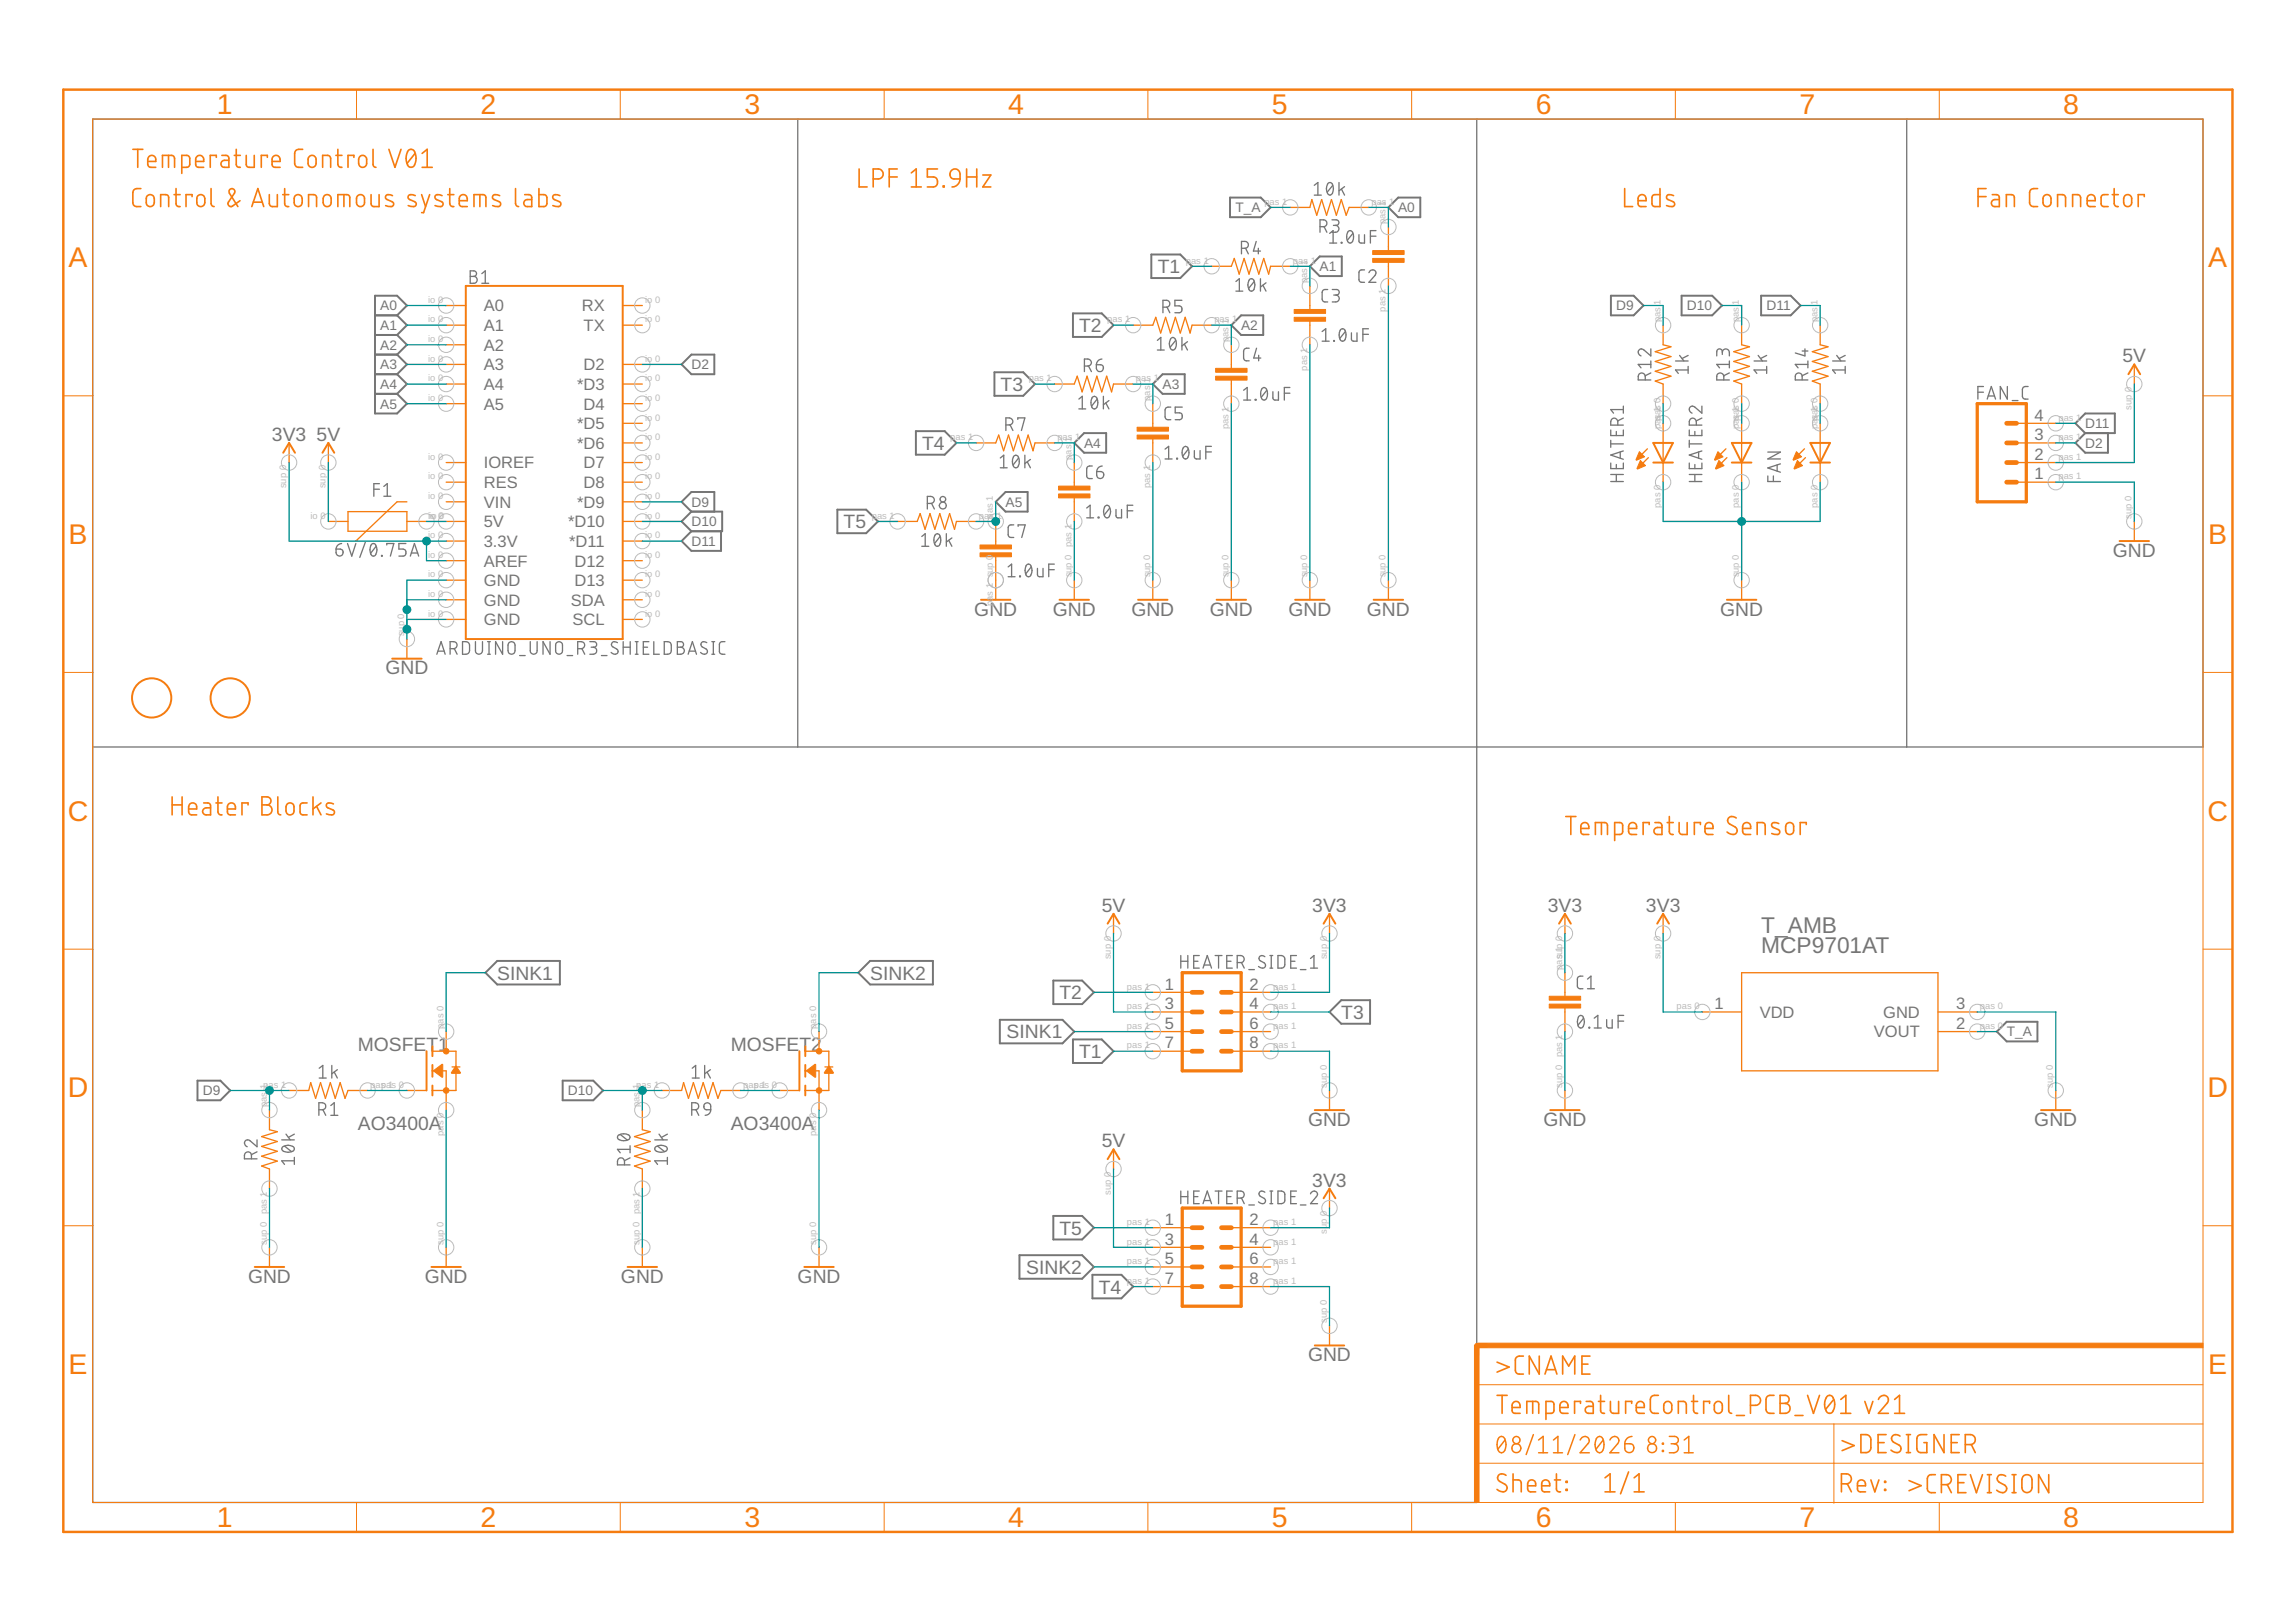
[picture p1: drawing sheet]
<svg xmlns="http://www.w3.org/2000/svg" width="297mm" height="210mm" viewBox="0 0 297 210" stroke-linecap="round" stroke-linejoin="round" font-family="sans-serif">
<defs><g id="words">
<g font-size="3.7" fill="#f57c10">
<text x="28" y="14.8">1</text>
<text x="62.2" y="14.8">2</text>
<text x="96.3" y="14.8">3</text>
<text x="130.4" y="14.8">4</text>
<text x="164.5" y="14.8">5</text>
<text x="198.7" y="14.8">6</text>
<text x="232.8" y="14.8">7</text>
<text x="266.9" y="14.8">8</text>
<text x="8.9" y="34.6">A</text>
<text x="285.7" y="34.6">A</text>
<text x="8.9" y="70.4">B</text>
<text x="285.7" y="70.4">B</text>
<text x="8.8" y="106.2">C</text>
<text x="285.6" y="106.2">C</text>
<text x="8.8" y="142">D</text>
<text x="285.6" y="142">D</text>
<text x="8.9" y="177.8">E</text>
<text x="285.7" y="177.8">E</text>
<text x="28" y="197.6">1</text>
<text x="62.2" y="197.6">2</text>
<text x="96.3" y="197.6">3</text>
<text x="130.4" y="197.6">4</text>
<text x="164.5" y="197.6">5</text>
<text x="198.7" y="197.6">6</text>
<text x="232.8" y="197.6">7</text>
<text x="266.9" y="197.6">8</text>
</g>
<g font-size="2.9" fill="#757575">
<text x="227.9" y="123.3">MCP9701AT</text>
<text x="227.9" y="120.8">T_AMB</text>
</g>
<g font-size="2.5" fill="#757575">
<text x="149.8" y="35.3">T1</text>
<text x="139.6" y="43">T2</text>
<text x="274.6" y="46.9">5V</text>
<text x="129.5" y="50.6">T3</text>
<text x="35.2" y="57.1">3V3</text>
<text x="41" y="57.1">5V</text>
<text x="119.3" y="58.2">T4</text>
<text x="109.1" y="68.4">T5</text>
<text x="273.3" y="72">GND</text>
<text x="126" y="79.7">GND</text>
<text x="136.2" y="79.7">GND</text>
<text x="146.4" y="79.7">GND</text>
<text x="156.5" y="79.7">GND</text>
<text x="166.7" y="79.7">GND</text>
<text x="176.8" y="79.7">GND</text>
<text x="222.6" y="79.7">GND</text>
<text x="49.9" y="87.3">GND</text>
<text x="142.5" y="118">5V</text>
<text x="169.8" y="118">3V3</text>
<text x="200.2" y="118">3V3</text>
<text x="212.9" y="118">3V3</text>
<text x="64.3" y="126.8">SINK1</text>
<text x="112.6" y="126.8">SINK2</text>
<text x="137.1" y="129.3">T2</text>
<text x="173.5" y="131.8">T3</text>
<text x="46.3" y="136">MOSFET1</text>
<text x="94.5" y="136">MOSFET2</text>
<text x="130.2" y="134.4">SINK1</text>
<text x="139.6" y="136.9">T1</text>
<text x="46.3" y="146.2">AO3400A</text>
<text x="94.5" y="146.2">AO3400A</text>
<text x="142.5" y="148.5">5V</text>
<text x="169.2" y="145.7">GND</text>
<text x="199.7" y="145.7">GND</text>
<text x="263.2" y="145.7">GND</text>
<text x="169.8" y="153.6">3V3</text>
<text x="137.1" y="159.8">T5</text>
<text x="32.1" y="166">GND</text>
<text x="54.9" y="166">GND</text>
<text x="80.3" y="166">GND</text>
<text x="103.2" y="166">GND</text>
<text x="132.8" y="164.9">SINK2</text>
<text x="142.2" y="167.4">T4</text>
<text x="169.2" y="176.2">GND</text>
</g>
<g font-size="2.1" fill="#757575">
<text x="62.6" y="40.3">A0</text>
<text x="75.3" y="40.3">RX</text>
<text x="62.6" y="42.8">A1</text>
<text x="62.6" y="45.4">A2</text>
<text x="62.6" y="47.9">A3</text>
<text x="75.5" y="42.8">TX</text>
<text x="75.5" y="47.9">D2</text>
<text x="62.6" y="50.5">A4</text>
<text x="62.6" y="53">A5</text>
<text x="74.7" y="50.5">*D3</text>
<text x="75.5" y="53">D4</text>
<text x="74.7" y="55.5">*D5</text>
<text x="74.7" y="58.1">*D6</text>
<text x="263.2" y="59.5">2</text>
<text x="263.2" y="57">3</text>
<text x="263.2" y="54.4">4</text>
<text x="62.6" y="65.7">VIN</text>
<text x="62.6" y="63.2">RES</text>
<text x="62.6" y="60.6">IOREF</text>
<text x="74.7" y="65.7">*D9</text>
<text x="75.5" y="60.6">D7</text>
<text x="75.5" y="63.2">D8</text>
<text x="263.2" y="62">1</text>
<text x="62.6" y="68.2">5V</text>
<text x="62.6" y="70.8">3.3V</text>
<text x="73.5" y="68.2">*D10</text>
<text x="73.6" y="70.8">*D11</text>
<text x="62.6" y="73.3">AREF</text>
<text x="62.6" y="75.9">GND</text>
<text x="74.3" y="73.3">D12</text>
<text x="74.3" y="75.9">D13</text>
<text x="62.6" y="78.4">GND</text>
<text x="62.6" y="80.9">GND</text>
<text x="73.9" y="78.4">SDA</text>
<text x="74.1" y="80.9">SCL</text>
<text x="150.7" y="128.1">1</text>
<text x="150.7" y="130.6">3</text>
<text x="161.6" y="128.1">2</text>
<text x="161.6" y="130.6">4</text>
<text x="221.8" y="130.6">1</text>
<text x="227.7" y="131.7">VDD</text>
<text x="243.6" y="131.7">GND</text>
<text x="253.1" y="130.6">3</text>
<text x="150.7" y="133.1">5</text>
<text x="150.7" y="135.7">7</text>
<text x="161.6" y="133.1">6</text>
<text x="161.6" y="135.7">8</text>
<text x="242.4" y="134.3">VOUT</text>
<text x="253.1" y="133.1">2</text>
<text x="150.7" y="158.5">1</text>
<text x="150.7" y="161.1">3</text>
<text x="161.6" y="158.5">2</text>
<text x="161.6" y="161.1">4</text>
<text x="150.7" y="163.6">5</text>
<text x="150.7" y="166.1">7</text>
<text x="161.6" y="163.6">6</text>
<text x="161.6" y="166.1">8</text>
</g>
<g font-size="1.8" fill="#757575">
<text x="159.8" y="27.5">T_A</text>
<text x="180.9" y="27.5">A0</text>
<text x="170.7" y="35.1">A1</text>
<text x="49.2" y="40.2">A0</text>
<text x="209.1" y="40.2">D9</text>
<text x="218.2" y="40.2">D10</text>
<text x="228.5" y="40.2">D11</text>
<text x="49.2" y="42.7">A1</text>
<text x="49.2" y="45.3">A2</text>
<text x="49.2" y="47.8">A3</text>
<text x="89.5" y="47.8">D2</text>
<text x="160.6" y="42.7">A2</text>
<text x="49.2" y="50.3">A4</text>
<text x="49.2" y="52.9">A5</text>
<text x="150.4" y="50.3">A3</text>
<text x="140.2" y="57.9">A4</text>
<text x="269.8" y="55.4">D11</text>
<text x="269.8" y="57.9">D2</text>
<text x="89.5" y="65.6">D9</text>
<text x="130.1" y="65.6">A5</text>
<text x="89.5" y="70.6">D11</text>
<text x="89.5" y="68.1">D10</text>
<text x="259.6" y="134.1">T_A</text>
<text x="26.2" y="141.7">D9</text>
<text x="73.5" y="141.7">D10</text>
</g>
<g font-size="1.2" fill="#bbb">
<text x="163.6" y="26.5">pas 1</text>
<text x="177.4" y="26.5">pas 1</text>
<text x="179.3" y="29" transform="rotate(-90 179.3 29)">pas</text>
<text x="179.3" y="26.7" transform="rotate(-90 179.3 26.7)">1</text>
<text x="153.4" y="34.1">pas 1</text>
<text x="167.3" y="34.1">pas 1</text>
<text x="169.1" y="34.3" transform="rotate(-90 169.1 34.3)">1</text>
<text x="55.4" y="39.2">io 0</text>
<text x="55.4" y="41.7">io 0</text>
<text x="83.5" y="39.2">io 0</text>
<text x="83.5" y="41.7">io 0</text>
<text x="143.3" y="41.7">pas 1</text>
<text x="157.1" y="41.7">pas 1</text>
<text x="158.9" y="42" transform="rotate(-90 158.9 42)">1</text>
<text x="169.1" y="36.6" transform="rotate(-90 169.1 36.6)">pas</text>
<text x="179.3" y="40.3" transform="rotate(-90 179.3 40.3)">pas 1</text>
<text x="214.8" y="41.7" transform="rotate(-90 214.8 41.7)">pas</text>
<text x="214.8" y="39.4" transform="rotate(-90 214.8 39.4)">1</text>
<text x="225" y="41.7" transform="rotate(-90 225 41.7)">pas</text>
<text x="225" y="39.4" transform="rotate(-90 225 39.4)">1</text>
<text x="235.1" y="41.7" transform="rotate(-90 235.1 41.7)">pas</text>
<text x="235.1" y="39.4" transform="rotate(-90 235.1 39.4)">1</text>
<text x="55.4" y="44.3">io 0</text>
<text x="55.4" y="46.8">io 0</text>
<text x="83.5" y="46.8">io 0</text>
<text x="158.9" y="44.3" transform="rotate(-90 158.9 44.3)">pas</text>
<text x="169.1" y="48" transform="rotate(-90 169.1 48)">pas 1</text>
<text x="55.4" y="49.3">io 0</text>
<text x="55.4" y="51.9">io 0</text>
<text x="83.5" y="49.3">io 0</text>
<text x="83.5" y="51.9">io 0</text>
<text x="133.1" y="49.3">pas 1</text>
<text x="147" y="49.3">pas 1</text>
<text x="148.8" y="51.9" transform="rotate(-90 148.8 51.9)">pas</text>
<text x="148.8" y="49.6" transform="rotate(-90 148.8 49.6)">1</text>
<text x="275.8" y="53" transform="rotate(-90 275.8 53)">sup 0</text>
<text x="55.4" y="59.5">io 0</text>
<text x="83.5" y="54.4">io 0</text>
<text x="83.5" y="57">io 0</text>
<text x="83.5" y="59.5">io 0</text>
<text x="122.9" y="57">pas 1</text>
<text x="136.8" y="57">pas 1</text>
<text x="138.6" y="59.5" transform="rotate(-90 138.6 59.5)">pas</text>
<text x="138.6" y="57.2" transform="rotate(-90 138.6 57.2)">1</text>
<text x="158.9" y="55.6" transform="rotate(-90 158.9 55.6)">pas 1</text>
<text x="214.8" y="55.6" transform="rotate(-90 214.8 55.6)">papsa1s 0</text>
<text x="225" y="55.6" transform="rotate(-90 225 55.6)">papsa1s 0</text>
<text x="235.1" y="55.6" transform="rotate(-90 235.1 55.6)">papsa1s 0</text>
<text x="266.3" y="59.5">pas 1</text>
<text x="266.3" y="57">pas 1</text>
<text x="266.3" y="54.4">pas 1</text>
<text x="37" y="63.2" transform="rotate(-90 37 63.2)">sup 0</text>
<text x="42.1" y="63.2" transform="rotate(-90 42.1 63.2)">sup 0</text>
<text x="55.4" y="64.6">io 0</text>
<text x="55.4" y="62">io 0</text>
<text x="83.5" y="62">io 0</text>
<text x="83.5" y="64.6">io 0</text>
<text x="148.8" y="63.2" transform="rotate(-90 148.8 63.2)">pas 1</text>
<text x="214.8" y="65.7" transform="rotate(-90 214.8 65.7)">pas 0</text>
<text x="225" y="65.7" transform="rotate(-90 225 65.7)">pas 0</text>
<text x="235.1" y="65.7" transform="rotate(-90 235.1 65.7)">pas 0</text>
<text x="266.3" y="62">pas 1</text>
<text x="40.2" y="67.1">io 0</text>
<text x="55.4" y="67.1">iioo 00</text>
<text x="55.4" y="69.7">io 0</text>
<text x="83.5" y="67.1">io 0</text>
<text x="83.5" y="69.7">io 0</text>
<text x="112.8" y="67.1">pas 1</text>
<text x="126.6" y="67.1">pas</text>
<text x="128.5" y="67.1" transform="rotate(-90 128.5 67.1)">pas 1</text>
<text x="128.9" y="67.1">1</text>
<text x="138.6" y="70.8" transform="rotate(-90 138.6 70.8)">pas 1</text>
<text x="275.8" y="67.1" transform="rotate(-90 275.8 67.1)">sup 0</text>
<text x="55.4" y="72.2">io 0</text>
<text x="55.4" y="74.7">io 0</text>
<text x="55.4" y="77.3">io 0</text>
<text x="83.5" y="72.2">io 0</text>
<text x="83.5" y="74.7">io 0</text>
<text x="83.5" y="77.3">io 0</text>
<text x="138.6" y="74.7" transform="rotate(-90 138.6 74.7)">sup 0</text>
<text x="148.8" y="74.7" transform="rotate(-90 148.8 74.7)">sup 0</text>
<text x="158.9" y="74.7" transform="rotate(-90 158.9 74.7)">sup 0</text>
<text x="169.1" y="74.7" transform="rotate(-90 169.1 74.7)">sup 0</text>
<text x="179.3" y="74.7" transform="rotate(-90 179.3 74.7)">sup 0</text>
<text x="225" y="74.7" transform="rotate(-90 225 74.7)">sup 0</text>
<text x="52.3" y="82.4" transform="rotate(-90 52.3 82.4)">sup 0</text>
<text x="55.4" y="79.8">io 0</text>
<text x="83.5" y="79.8">io 0</text>
<text x="128.5" y="78.4" transform="rotate(-90 128.5 78.4)">pas 1 sup 0</text>
<text x="143.7" y="124.1" transform="rotate(-90 143.7 124.1)">sup 0</text>
<text x="171.6" y="124.1" transform="rotate(-90 171.6 124.1)">sup 0</text>
<text x="202.1" y="125.5" transform="rotate(-90 202.1 125.5)">pas 1</text>
<text x="202.1" y="124.1" transform="rotate(-90 202.1 124.1)">sup 0</text>
<text x="214.8" y="124.1" transform="rotate(-90 214.8 124.1)">sup 0</text>
<text x="145.8" y="128.1">pas 1</text>
<text x="145.8" y="130.6">pas 1</text>
<text x="164.7" y="128.1">pas 1</text>
<text x="164.7" y="130.6">pas 1</text>
<text x="216.9" y="130.6">pas 0</text>
<text x="256.2" y="130.6">pas 0</text>
<text x="57.4" y="133.1" transform="rotate(-90 57.4 133.1)">pas 0</text>
<text x="105.6" y="133.1" transform="rotate(-90 105.6 133.1)">pas 0</text>
<text x="145.8" y="133.1">pas 1</text>
<text x="145.8" y="135.7">pas 1</text>
<text x="164.7" y="133.1">pas 1</text>
<text x="164.7" y="135.7">pas 1</text>
<text x="202.1" y="136.8" transform="rotate(-90 202.1 136.8)">pas 1</text>
<text x="256.2" y="133.1">pas 0</text>
<text x="34.1" y="140.8">pas 1</text>
<text x="34.5" y="143.3" transform="rotate(-90 34.5 143.3)">pas</text>
<text x="34.5" y="141" transform="rotate(-90 34.5 141)">1</text>
<text x="47.9" y="140.8">pas 1</text>
<text x="49.3" y="140.8">pas 0</text>
<text x="82.3" y="140.8">pas 1</text>
<text x="82.8" y="143.3" transform="rotate(-90 82.8 143.3)">pas</text>
<text x="82.8" y="141" transform="rotate(-90 82.8 141)">1</text>
<text x="96.2" y="140.8">pas 1</text>
<text x="97.5" y="140.8">pas 0</text>
<text x="171.6" y="140.8" transform="rotate(-90 171.6 140.8)">sup 0</text>
<text x="202.1" y="140.8" transform="rotate(-90 202.1 140.8)">sup 0</text>
<text x="265.6" y="140.8" transform="rotate(-90 265.6 140.8)">sup 0</text>
<text x="57.4" y="147" transform="rotate(-90 57.4 147)">pas 0</text>
<text x="105.6" y="147" transform="rotate(-90 105.6 147)">pas 0</text>
<text x="143.7" y="154.6" transform="rotate(-90 143.7 154.6)">sup 0</text>
<text x="34.5" y="161.1" transform="rotate(-90 34.5 161.1)">sup 0</text>
<text x="34.5" y="157.1" transform="rotate(-90 34.5 157.1)">pas 1</text>
<text x="57.4" y="161.1" transform="rotate(-90 57.4 161.1)">sup 0</text>
<text x="82.8" y="161.1" transform="rotate(-90 82.8 161.1)">sup 0</text>
<text x="82.8" y="157.1" transform="rotate(-90 82.8 157.1)">pas 1</text>
<text x="105.6" y="161.1" transform="rotate(-90 105.6 161.1)">sup 0</text>
<text x="145.8" y="158.5">pas 1</text>
<text x="145.8" y="161.1">pas 1</text>
<text x="164.7" y="158.5">pas 1</text>
<text x="164.7" y="161.1">pas 1</text>
<text x="171.6" y="159.7" transform="rotate(-90 171.6 159.7)">sup 0</text>
<text x="145.8" y="163.6">pas 1</text>
<text x="145.8" y="166.1">pas 1</text>
<text x="164.7" y="163.6">pas 1</text>
<text x="164.7" y="166.1">pas 1</text>
<text x="171.6" y="171.2" transform="rotate(-90 171.6 171.2)">sup 0</text>
</g>
</g></defs>
<g fill="none" stroke="#757575" stroke-width=".17">
<path d="M103.2 15.4v81.3M191.1 15.4v179h-179.1v-179h273v81.3h-273M246.7 15.4v81.3M60.8 35.1h.5a.36 .36 0 0 1 .4 .3 .36 .36 0 0 1-.4 .4 .44 .44 0 0 1 .4 .4 .44 .44 0 0 1-.4 .5h-.5zM60.8 35.8h.5M62.3 36.7h.9M62.3 35.4l.5-.3v1.6M150.5 39.8h.4a.44 .44 0 0 0 .4-.5 .44 .44 0 0 0-.4-.4h-.4v1.6M151 39.8l.3 .7M152.9 38.9h-.9v.7h.5a.45 .45 0 0 1 .4 .4 .45 .45 0 0 1-.4 .5h-.5M159.9 36.4l.4-.3v1.6M159.9 37.7h.9"/>
<path d="M160.6 32.1h.5a.44 .44 0 0 0 .4-.4 .44 .44 0 0 0-.4-.5h-.5v1.7M161.1 32.1l.4 .8M161.6 36.2a.35 .35 0 0 1 .6 .1 1.21 1.21 0 0 1-.2 1.4 .32 .32 0 0 1-.4-.2 1.26 1.26 0 0 1 0-1.3zM162.3 36.4l-.8 .9M162.5 31.2l-.3 1.3h.9M162.8 32.1v.8M163.1 36.1v1.6M163.4 36.9l.4 .8M163.8 36.6l-.7 .5M170 24l.5-.4v1.7M170 25.3h.9M170.8 29.3h.4a.44 .44 0 0 0 .5-.4 .44 .44 0 0 0-.5-.5h-.4v1.7"/>
<path d="M171.3 29.3l.4 .8M171.8 37.5h-.4a.36 .36 0 0 0-.4 .3v.9a.36 .36 0 0 0 .4 .4h.4M171.8 23.7a.35 .35 0 0 1 .6 .1 1.07 1.07 0 0 1-.3 1.5l-.2-.1a1.18 1.18 0 0 1-.1-1.5zM172 30.2l.5-.4v1.7M172 31.5h.9M172.3 28.4h.6a.36 .36 0 0 1 .3 .4 .36 .36 0 0 1-.3 .4h-.4M172.4 37.5h.5a.36 .36 0 0 1 .4 .3 .36 .36 0 0 1-.4 .4h-.3M172.4 24l-.7 .9M172.8 29.2a.44 .44 0 0 1 .4 .4 .44 .44 0 0 1-.4 .5h-.5M172.8 38.2a.44 .44 0 0 1 .5 .4 .44 .44 0 0 1-.5 .5h-.4M173.2 23.6v1.7M173.5 31.4l.1 .1z"/>
<path d="M173.5 24.5l.4 .8M173.9 24.2l-.7 .5M174.4 30a.35 .35 0 0 1 .6 .1 .99 .99 0 0 1-.3 1.4l-.2-.1a1.13 1.13 0 0 1-.1-1.4zM175 30.2l-.7 .9M175.8 30.4v.9l.3 .2h.4v-1.1M176.5 34.9h-.3a.36 .36 0 0 0-.4 .4v.9a.36 .36 0 0 0 .4 .3h.3M177.1 35.3a.45 .45 0 0 1 .6-.4 .45 .45 0 0 1 .2 .7l-.8 .9h.9M177.3 30.6h.7M178 29.8h-.7v1.7M129.4 59.3l.5-.4v1.6M130.1 55h.5a.46 .46 0 0 0 .4-.5 .46 .46 0 0 0-.4-.4h-.5v1.6M130.7 55l.3 .7"/>
<path d="M131.2 59a.34 .34 0 0 1 .5 .1 1.13 1.13 0 0 1-.1 1.4 .33 .33 0 0 1-.5-.2 1.41 1.41 0 0 1 .1-1.3zM131.7 54.3v-.2h.9l-.5 1.6M131.8 59.3l-.7 .9M132.6 58.9v1.6M132.9 59.8l.4 .7M133.3 59.5l-.7 .5M139.6 51.6l.4-.3v1.6M139.6 52.9h.9M140.3 47.4h.4a.46 .46 0 0 0 .5-.5 .46 .46 0 0 0-.5-.4h-.4v1.6M140.8 47.4l.4 .7M141.3 51.4a.34 .34 0 0 1 .6 .1 .99 .99 0 0 1-.3 1.4h-.1a1.15 1.15 0 0 1-.2-1.5zM141.8 47.2h.6a.45 .45 0 0 1 .3 .5 .45 .45 0 0 1-.4 .4 .45 .45 0 0 1-.5-.5z"/>
<path d="M141.9 51.6l-.7 1M142.6 46.5a.74 .74 0 0 0-.8 .7M142.7 51.3v1.6M143.1 52.2l.4 .7M143.5 51.8l-.8 .6M149.7 44l.5-.3v1.6M149.7 45.3h.9M150.7 58.1l.5-.3v1.6M150.7 59.4h.9M151.5 52.7h-.4a.36 .36 0 0 0-.4 .3v1a.36 .36 0 0 0 .4 .3h.4M151.5 43.8a.33 .33 0 0 1 .6 .1 .99 .99 0 0 1-.4 1.4h-.1a1.18 1.18 0 0 1-.1-1.5zM152.1 44l-.7 .9"/>
<path d="M152.2 59.3h.1v.1h-.1zM152.9 43.7v1.6M153 52.7h-1v.7h.6a.45 .45 0 0 1 .4 .5 .45 .45 0 0 1-.4 .4h-.6M153.1 57.9a.32 .32 0 0 1 .6 .1 1.13 1.13 0 0 1-.2 1.4 .56 .56 0 0 1-.6-.8l.1-.3zM153.2 44.5l.4 .8M153.6 44.2l-.7 .6M153.7 58.1l-.7 .9M154.5 58.3v.9l.3 .2h.5v-1.1M156 58.5h.7M156.7 57.8h-.7v1.6M160.9 50.5l.5-.4v1.7M160.9 51.8h.9"/>
<path d="M161.6 45.1h-.4a.36 .36 0 0 0-.3 .3v.9a.36 .36 0 0 0 .3 .4h.4M162.4 51.7h.1v.1h-.1zM162.6 45.1l-.4 1.2h.9M162.8 46v.7M163.3 50.3a.33 .33 0 0 1 .6 .1 1.13 1.13 0 0 1-.2 1.4 .34 .34 0 0 1-.5-.2 1.41 1.41 0 0 1 .1-1.3zM163.9 50.5l-.7 .9M164.7 50.7v.9l.3 .2h.4v-1.1M166.2 50.9h.7M166.9 50.1h-.7v1.7M171 42.9l.5-.4v1.7M171 44.2h1M172.6 44.1v.1z"/>
<path d="M173.4 42.7a.35 .35 0 0 1 .6 .1 1.13 1.13 0 0 1-.2 1.3 .34 .34 0 0 1-.4-.2 1.41 1.41 0 0 1 0-1.2zM174.1 42.9l-.8 .9M174.8 43.1l.1 .9 .2 .2h.5v-1.1M176.3 43.3h.7M177 42.5h-.7v1.7M208.4 55.6v.8h1.6v-.8M208.4 59.9v.7h1.6v-.7M208.4 57v.9M208.4 57.4h1.6M209.1 55.8v.6M209.3 55v-.4a.46 .46 0 0 0-.5-.5 .46 .46 0 0 0-.4 .5v.4h1.6M209.6 58.5v.8"/>
<path d="M210 52.6v.9M210 58.4l-1.6 .5 1.6 .5M210 54.1l-.7 .4M210 53h-1.6l.3 .5M212.9 49.2v-.5a.46 .46 0 0 0-.5-.4 .46 .46 0 0 0-.5 .4v.5h1.7M213.6 45.1v1l-.9-.8a.45 .45 0 0 0-.7 .1 .45 .45 0 0 0 .3 .7M213.6 48.3l-.7 .3M213.6 47.2h-1.7l.4 .4M213.6 46.7v.9M216.8 46.7h1.6M217.3 46l.5 .7M218.4 47.9h-1.6l.3 .4"/>
<path d="M218.4 47.4v.9M218.4 46l-.8 .4M218.5 59.9v.7h1.7v-.7M218.5 57.4h1.7M218.5 55.6v.8h1.7v-.8M218.5 57v.9M219.3 55.8v.6M219.5 55v-.4a.46 .46 0 0 0-.5-.5 .46 .46 0 0 0-.5 .5v.4h1.7M219.8 58.5v.8M220.2 52.6v.9l-.9-.8a.45 .45 0 0 0-.7 .1 .45 .45 0 0 0 .3 .7M220.2 58.4l-1.7 .5 1.7 .5M220.2 54.1l-.7 .4"/>
<path d="M222.8 45.6a.46 .46 0 0 1 .5-.5 .46 .46 0 0 1 .4 .5v.5M222.8 45.9v-.4a.36 .36 0 0 0-.3-.4 .36 .36 0 0 0-.4 .4v.6M223 49.2v-.5a.46 .46 0 0 0-.4-.4 .46 .46 0 0 0-.5 .4v.5h1.6M223.7 47.2h-1.6l.4 .4M223.7 48.3l-.7 .3M223.7 46.7v.9M226.9 46.7h1.7M227.5 46l.5 .7M228.6 47.9h-1.7l.4 .4M228.6 47.4v.9M228.6 46l-.8 .4M228.7 58.5h1.6l-1.6 .9h1.6"/>
<path d="M233.2 49.2v-.5a.44 .44 0 0 0-.5-.4 .44 .44 0 0 0-.4 .4v.5h1.6M233.2 45.4h.7M233.5 45.1v1l-1.2-.4M233.9 47.2h-1.6l.3 .4M233.9 48.3l-.7 .3M233.9 46.7v.9M237.1 46.7h1.6M237.6 46l.6 .7M238.7 47.9h-1.6l.3 .4M238.7 47.4v.9M238.7 46l-.8 .4M255.9 50.8h.7"/>
<path d="M256.6 50h-.7v1.6M257.1 51.6l.5-1.6 .6 1.6M257.2 51.2h.8M259.7 50v1.6l-.9-1.6v1.6M260.3 51.8h.8M262.4 50h-.4a.36 .36 0 0 0-.4 .4v.9a.36 .36 0 0 0 .4 .3h.4M43.5 71.1h.5a.45 .45 0 0 1 .4 .5 .45 .45 0 0 1-.5 .4 .45 .45 0 0 1-.4-.5zM44.2 70.3a.74 .74 0 0 0-.7 .8M45 70.3l.5 1.7 .5-1.7M47.3 70.2l-.8 1.9M48.1 70.4a.32 .32 0 0 1 .5 .2 1.17 1.17 0 0 1-.1 1.3 .34 .34 0 0 1-.5-.2 1.34 1.34 0 0 1 .1-1.3zM48.4 63.3h.7"/>
<path d="M48.7 70.7l-.8 .9M49.1 62.6h-.7v1.6M49.4 71.9v.1zM49.7 62.9l.4-.3v1.6M49.7 64.2h.9M50 70.5v-.2h.9l-.4 1.7M52.5 70.3h-.9v.8h.6a.46 .46 0 0 1 .3 .4 .46 .46 0 0 1-.3 .5h-.6M53.1 72l.5-1.7 .6 1.7M53.2 71.6h.8M119.3 69.4l.4-.3v1.6M119.3 70.7h.9M120 65.2h.4a.46 .46 0 0 0 .5-.5 .46 .46 0 0 0-.5-.5h-.4v1.7"/>
<path d="M120.5 65.2l.4 .7M121 69.2a.34 .34 0 0 1 .6 .1 1.13 1.13 0 0 1-.2 1.4 .33 .33 0 0 1-.5-.2 1.41 1.41 0 0 1 .1-1.3zM121.6 69.4l-.7 .9M122.4 69.1v1.6M122.7 69.9l.4 .8M123.1 69.6l-.7 .5M129.4 60.5h.9M130.4 73.4l.5-.4v1.6M130.4 74.6h.9M131.1 67.9h-.3a.36 .36 0 0 0-.4 .4v.9a.36 .36 0 0 0 .4 .4h.3M131.7 68.1v-.2h.9l-.4 1.7M131.9 74.5h.1v.1h-.1z"/>
<path d="M132.8 73.1a.32 .32 0 0 1 .6 .1 1.17 1.17 0 0 1-.2 1.4 .34 .34 0 0 1-.5-.2 1.34 1.34 0 0 1 .1-1.3zM133.4 73.4l-.7 .9M134.2 73.6v.9l.3 .1h.4v-1M135.7 73.7h.7M136.4 73h-.7v1.6M140.6 65.7l.4-.3v1.6M140.6 67h.9M141.3 60.3h-.4a.36 .36 0 0 0-.3 .4v.9a.36 .36 0 0 0 .3 .3h.4M141.9 61h.5a.45 .45 0 0 1 .4 .5 .45 .45 0 0 1-.5 .4 .45 .45 0 0 1-.4-.4zM142.1 66.9h.1v.1h-.1zM142.6 60.3a.74 .74 0 0 0-.7 .7M143 65.5a.32 .32 0 0 1 .5 .1 1.17 1.17 0 0 1-.1 1.4 .34 .34 0 0 1-.5-.2 1.34 1.34 0 0 1 .1-1.3z"/>
<path d="M143.6 65.7l-.7 1M144.4 65.9v.9l.2 .2h.5v-1.1M145.8 66.1h.8M146.6 65.4h-.8v1.6M208.4 62.3h1.6M208.4 61.4h1.6M209.1 60.1v.5M209.1 61.4v.9M218.5 62.3h1.7M218.5 61.4h1.7M219.3 60.1v.5M219.3 61.4v.9"/>
<path d="M228.7 61.6v.7h1.6M229.4 61.6v.7M229.9 60.2v.8M230.3 60l-1.6 .6 1.6 .5M56.5 84.7l.6-1.7 .5 1.7M56.7 84.3h.8M58.2 83.9h.5a.46 .46 0 0 0 .4-.4 .46 .46 0 0 0-.4-.5h-.5v1.7M58.8 83.9l.3 .8M59.8 83h.5a.47 .47 0 0 1 .4 .5v.7a.47 .47 0 0 1-.4 .5h-.5zM61.5 83v1.2a.46 .46 0 0 0 .5 .5 .46 .46 0 0 0 .4-.5v-1.2M63.1 83h.3M63.1 84.7h.3"/>
<path d="M63.3 83v1.7M65 83v1.7l-.9-1.7v1.7M65.8 83.2a.47 .47 0 0 1 .5-.1 .47 .47 0 0 1 .3 .4v.7a.46 .46 0 0 1-.4 .5 .46 .46 0 0 1-.5-.5v-.7zM67.2 84.8h.7M68.6 83v1.2a.44 .44 0 0 0 .4 .5 .44 .44 0 0 0 .5-.5v-1.2M71.2 83v1.7l-.9-1.7v1.7M72 83.2a.45 .45 0 0 1 .5-.1 .45 .45 0 0 1 .3 .4v.7a.44 .44 0 0 1-.5 .5 .44 .44 0 0 1-.4-.5v-.7zM73.4 84.8h.7M74.7 83.9h.5a.46 .46 0 0 0 .4-.4 .46 .46 0 0 0-.4-.5h-.5v1.7M75.3 83.9l.3 .8M76.3 83h.5a.36 .36 0 0 1 .4 .4 .36 .36 0 0 1-.4 .4h-.3M76.8 83.8a.46 .46 0 0 1 .4 .4 .46 .46 0 0 1-.4 .5h-.5"/>
<path d="M77.8 84.8h.7M79.9 83.2a.45 .45 0 0 0-.5-.2 .45 .45 0 0 0-.3 .4l.1 .2 .6 .4a.38 .38 0 0 1 .1 .5 .38 .38 0 0 1-.5 .1l-.3-.2M80.6 83.8h.9M80.6 83v1.7M81.5 83v1.7M82.2 83h.3M82.2 84.7h.3M82.4 83v1.7M83.2 83.8h.6M83.9 83h-.7v1.7h.7M84.6 83v1.7h.7M85.9 83h.5a.44 .44 0 0 1 .4 .5v.7a.44 .44 0 0 1-.4 .5h-.5z"/>
<path d="M87.6 83h.5a.36 .36 0 0 1 .3 .4 .36 .36 0 0 1-.3 .4 .46 .46 0 0 1 .4 .4 .46 .46 0 0 1-.4 .5h-.5zM87.6 83.8h.5M89 84.7l.6-1.7 .5 1.7M89.2 84.3h.8M91.4 83.2a.42 .42 0 0 0-.5-.2 .42 .42 0 0 0-.2 .5l.1 .2 .6 .3a.41 .41 0 0 1 0 .6 .41 .41 0 0 1-.6 0l-.2-.2M92.1 83h.4M92.1 84.7h.4M92.3 83v1.7M93.8 83h-.4a.36 .36 0 0 0-.3 .4v.9a.36 .36 0 0 0 .3 .4h.4M41.3 138.2l.5-.3v1.6M41.3 139.5h.9M42.9 137.9v1.6"/>
<path d="M43.2 138.7l.4 .8M43.6 138.4l-.7 .6M89.6 139.5h.9M89.6 138.2l.4-.3v1.6M91.2 137.9v1.6M91.5 138.7l.4 .8M91.9 138.4l-.7 .6M152.8 123.7v1.6M152.8 124.4h.9M153.7 123.7v1.6M154.4 124.4h.6M155.2 123.7h-.8v1.6h.8"/>
<path d="M155.6 125.3l.6-1.6 .5 1.6M155.8 124.9h.8M157.2 123.7h.9M157.6 123.7v1.6M158.7 124.4h.6M159.4 123.7h-.7v1.6h.7M160.1 124.6h.4a.46 .46 0 0 0 .5-.5 .46 .46 0 0 0-.5-.4h-.4v1.6M160.6 124.6l.4 .7M161.6 125.5h.7M163.6 123.8a.41 .41 0 0 0-.5-.1 .41 .41 0 0 0-.1 .6l.6 .3a.41 .41 0 0 1 0 .6 .41 .41 0 0 1-.6 0l-.2-.1M164.3 125.3h.4M164.3 123.7h.4"/>
<path d="M164.5 123.7v1.6M165.3 123.7h.5a.47 .47 0 0 1 .4 .4v.7a.43 .43 0 0 1-.4 .5h-.5zM167 124.4h.5M167.7 123.7h-.7v1.6h.7M168.2 125.5h.8M169.5 125.3h1M169.5 124l.5-.3v1.6M204.3 131.5a.32 .32 0 0 1 .5 .1 1.17 1.17 0 0 1-.1 1.4 .36 .36 0 0 1-.5-.2 1.38 1.38 0 0 1 .1-1.3zM204.8 126.3h-.4a.36 .36 0 0 0-.3 .4v.9a.36 .36 0 0 0 .3 .4h.4M204.9 131.8l-.7 .9M205.4 128h.9M205.4 126.7l.4-.4v1.7"/>
<path d="M205.6 132.9l.1 .1zM206.2 133h1M206.2 131.8l.5-.4v1.6M207.9 132v.9l.2 .1h.5v-1M209.3 132.1h.8M210.1 131.4h-.8v1.6M32.5 150v-.5a.46 .46 0 0 0-.4-.4 .46 .46 0 0 0-.5 .4v.5h1.7M33.3 147.5v.9l-.9-.8a.45 .45 0 0 0-.7 .2 .45 .45 0 0 0 .3 .6M33.3 149.1l-.8 .3M36.4 147.5h1.7M36.6 148.4a1.21 1.21 0 0 1 1.5 .1 .36 .36 0 0 1-.2 .5 1.21 1.21 0 0 1-1.4-.2zM36.8 148.3l.9 .7"/>
<path d="M37 146.8l.5 .7M38.1 150.2h-1.7l.4 .5M38.1 149.8v.9M38.1 146.8l-.8 .4M41.3 143.6h.4a.46 .46 0 0 0 .4-.4 .46 .46 0 0 0-.4-.5h-.4v1.6M41.8 143.6l.3 .7M42.8 143.1l.4-.4v1.6M42.8 144.3h.9M80 146.9a1.23 1.23 0 0 1 1.5 .1 .34 .34 0 0 1-.2 .5 1.13 1.13 0 0 1-1.4-.2zM80.2 146.8l1 .7M80.8 150.7v-.4a.46 .46 0 0 0-.5-.5 .46 .46 0 0 0-.4 .5v.4h1.6M81.5 149.8l-.7 .4"/>
<path d="M81.5 148.7h-1.6l.3 .5M81.5 148.3v.9M84.7 147.5h1.6M84.8 148.4a1.18 1.18 0 0 1 1.5 .1 .36 .36 0 0 1-.2 .5 1.21 1.21 0 0 1-1.4-.2zM85.1 148.3l.9 .7M85.3 146.8l.5 .7M86.3 150.2h-1.6l.4 .5M86.3 149.8v.9M86.3 146.8l-.7 .4M89.5 143.6h.5a.46 .46 0 0 0 .4-.4 .46 .46 0 0 0-.4-.5h-.5v1.6M90 143.6l.4 .7M91.2 142.8a.45 .45 0 0 1 .5 0 .45 .45 0 0 1 .2 .4v.4h-.5a.45 .45 0 0 1-.4-.3 .45 .45 0 0 1 .2-.5z"/>
<path d="M91.9 143.6a.7 .7 0 0 1-.7 .7M152.8 154.1v1.7M152.8 154.9h.9M153.7 154.1v1.7M154.4 154.9h.6M155.2 154.1h-.8v1.7h.8M155.6 155.8l.6-1.7 .5 1.7M155.8 155.4h.8M157.2 154.1h.9M157.6 154.1v1.7M158.7 154.9h.6M159.4 154.1h-.7v1.7h.7"/>
<path d="M160.1 155h.4a.46 .46 0 0 0 .5-.4 .46 .46 0 0 0-.5-.5h-.4v1.7M160.6 155l.4 .8M161.6 155.9h.7M163.6 154.3a.41 .41 0 0 0-.5-.2 .41 .41 0 0 0-.2 .5l.1 .2 .6 .3a.41 .41 0 0 1 0 .6 .41 .41 0 0 1-.6 0l-.2-.2M164.3 155.8h.4M164.3 154.1h.4M164.5 154.1v1.7M165.3 154.1h.5a.43 .43 0 0 1 .4 .5v.7a.43 .43 0 0 1-.4 .5h-.5zM167 154.9h.5M167.7 154.1h-.7v1.7h.7M168.2 155.9h.8M169.5 154.5a.44 .44 0 0 1 .7-.3 .44 .44 0 0 1 .1 .7l-.8 .9h1"/>
<circle cx="122" cy="65.4" r=".45"/>
<circle cx="122" cy="64.6" r=".36"/>
</g>
<g fill="none" stroke="#757575" stroke-width=".25">
<path d="M148.9 32.9h3.8l1.5 1.6-1.5 1.5h-3.8zM159.1 25.6h4l1.3 1.2-1.3 1.3h-4zM169.5 34.5l1.2-1.3h2.9v2.5h-2.9zM179.6 26.8l1.3-1.2h2.8v2.5h-2.8zM208.4 38.3h2.9l1.3 1.2-1.3 1.3h-2.9zM217.6 38.3h3.9l1.3 1.2-1.3 1.3h-3.9zM227.8 38.3h3.9l1.2 1.2-1.2 1.3h-3.9zM48.5 40.8h2.9M48.5 43.3h2.9M48.5 45.9h2.9M48.5 48.4h2.9M48.5 51h2.9"/>
<path d="M51.4 40.8l1.2-1.3-1.2-1.2h-2.9v15.2h2.9l1.2-1.3-1.2-1.2M51.4 40.8l1.2 1.3-1.2 1.2M51.4 43.3l1.2 1.3-1.2 1.3M51.4 45.9l1.2 1.3-1.2 1.2M51.4 48.4l1.2 1.3-1.2 1.3M88.2 47.2l1.3-1.3h2.9v2.5h-2.9zM118.5 55.8h3.7l1.5 1.5-1.5 1.5h-3.7zM128.7 48.2h3.7l1.5 1.5-1.5 1.5h-3.7zM138.8 40.6h3.7l1.6 1.5-1.6 1.5h-3.7zM140.3 56h2.8v2.6h-2.8l-1.3-1.3zM150.4 48.4h2.9v2.6h-2.9l-1.3-1.3zM160.6 40.8h2.8v2.5h-2.8l-1.3-1.2z"/>
<path d="M268.5 54.8l1.3-1.3h3.8v2.5h-3.8zM269.8 56l-1.3 1.3 1.3 1.3h2.9v-2.6M89.5 68.7l-1.3 1.3 1.3 1.3h3.8v-2.6M89.5 66.2h3.9v2.5h-3.9M89.5 66.2l-1.3 1.3 1.3 1.2M89.5 66.2l-1.3-1.3 1.3-1.2h2.9v2.5M108.3 66h3.8l1.5 1.5-1.5 1.5h-3.8zM128.8 64.9l1.3-1.2h2.8v2.5h-2.8zM25.5 139.8h3l1.3 1.3-1.3 1.3h-3zM64.3 124.4h8.1v3h-8.1l-1.5-1.5zM72.8 139.8h4l1.2 1.3-1.2 1.3h-4zM111 125.9l1.6-1.5h8.1v3h-8.1z"/>
<path d="M129.3 132h8.2l1.5 1.5-1.5 1.5h-8.2zM136.3 126.9h3.7l1.5 1.5-1.5 1.5h-3.7zM138.8 134.5h3.7l1.6 1.5-1.6 1.6h-3.7zM172 131l1.5-1.6h3.7v3.1h-3.7zM258.3 133.5l1.3-1.3h4v2.6h-4zM136.3 157.4h3.7l1.5 1.5-1.5 1.5h-3.7zM131.9 162.4h8.1l1.5 1.6-1.5 1.5h-8.1zM141.3 165h3.8l1.5 1.5-1.5 1.5h-3.8z"/>
</g>
<g fill="none" stroke="#f57c10" stroke-width=".21">
<path d="M17.2 19.3h1.3M17.8 19.3v2.4M30.6 19.3v2a.4 .4 0 0 0 .5 .4M39.2 19.3h-.5a.51 .51 0 0 0-.6 .6v1.4a.48 .48 0 0 0 .6 .4h.5M43.7 19.3v2a.42 .42 0 0 0 .5 .4M48.3 19.3v2a.36 .36 0 0 0 .3 .4M50.3 19.3l.8 2.4 .8-2.4M52.9 19.4l.3-.1a.75 .75 0 0 1 .6 .9l-.1 .9a.56 .56 0 0 1-.5 .6 .56 .56 0 0 1-.6-.6v-.9zM53.7 19.9l-1 1.2M54.6 19.9l.7-.6v2.4M18.2 24.4h-.5a.51 .51 0 0 0-.5 .5v1.3a.49 .49 0 0 0 .5 .5h.5M19 25.4a.53 .53 0 0 1 .6-.2 .53 .53 0 0 1 .4 .5v.5a.52 .52 0 0 1-.6 .5 .52 .52 0 0 1-.5-.5z"/>
<path d="M19.1 20.9h1.1a.55 .55 0 0 0-.4-.8 .55 .55 0 0 0-.7 .5v.7a.4 .4 0 0 0 .4 .4h.7M20.8 26.7v-1.5h.6a.36 .36 0 0 1 .4 .4v1.1M21 21.7v-1.6h1.2a.4 .4 0 0 1 .4 .4v1.2M21.8 20.1v1.6M22.5 25.2h.8M22.8 24.4v2a.4 .4 0 0 0 .5 .3M23.5 21.7h.7a.4 .4 0 0 0 .4-.4v-.8a.4 .4 0 0 0-.4-.4h-.7v2.3M24.8 25.4v-.2h-.7v1.5M25.3 20.9h1.1a.55 .55 0 0 0-.4-.8 .55 .55 0 0 0-.7 .5v.7a.36 .36 0 0 0 .4 .4h.7M25.6 25.4a.53 .53 0 0 1 .5-.2 .53 .53 0 0 1 .4 .5v.5a.52 .52 0 0 1-.5 .5 .52 .52 0 0 1-.5-.5zM27.3 24.4v2a.4 .4 0 0 0 .4 .3M28 20.4v-.3h-.8v1.6"/>
<path d="M28.7 20.1h.5a.36 .36 0 0 1 .4 .4v1.2h-.6a.46 .46 0 0 1-.4-.5 .46 .46 0 0 1 .4-.5h.6M30.3 20.1h.8M31.1 26l-1 .7a.38 .38 0 0 1-.5-.1 .38 .38 0 0 1-.1-.4l.8-1.2a.39 .39 0 0 0-.3-.6 .39 .39 0 0 0-.3 .6l1.1 1.7M31.9 20.1v1.2a.36 .36 0 0 0 .3 .4h.7v-1.6M32.6 26.7l.8-2.3 .7 2.3M32.8 26.2h1.1M34.6 20.4v-.3h-.8v1.6M34.8 25.2v1.2a.4 .4 0 0 0 .4 .3h.7v-1.5M35.2 20.9h1a.55 .55 0 0 0-.3-.8 .55 .55 0 0 0-.7 .5v.7a.36 .36 0 0 0 .4 .4h.6M36.6 25.2h.8M36.8 24.4v2a.4 .4 0 0 0 .6 .3M38.2 25.4a.53 .53 0 0 1 .5-.2 .53 .53 0 0 1 .4 .5v.5a.52 .52 0 0 1-.5 .5 .52 .52 0 0 1-.5-.5z"/>
<path d="M39.9 26.7v-1.5h.7a.36 .36 0 0 1 .4 .4v1.1M40 20.3a.51 .51 0 0 1 .6-.2 .51 .51 0 0 1 .3 .5v.5a.52 .52 0 0 1-.5 .6 .52 .52 0 0 1-.5-.6v-.7zM41.7 21.7v-1.6h.7a.4 .4 0 0 1 .4 .4v1.2M41.9 25.4a.52 .52 0 0 1 .6-.2 .52 .52 0 0 1 .3 .5v.5a.52 .52 0 0 1-.5 .5 .52 .52 0 0 1-.5-.5v-.5zM43.5 20.1h.7M43.7 26.7v-1.5h1.2a.36 .36 0 0 1 .4 .4v1.1M44.5 25.2v1.5M45.8 20.4v-.3h-.8v1.6M46.2 25.4a.52 .52 0 0 1 .6-.2 .52 .52 0 0 1 .4 .5v.5a.52 .52 0 0 1-.6 .5 .52 .52 0 0 1-.5-.5v-.7zM46.5 20.3a.51 .51 0 0 1 .6-.2 .51 .51 0 0 1 .3 .5v.5a.52 .52 0 0 1-.5 .6 .52 .52 0 0 1-.5-.6v-.5zM48 25.2v1.2a.36 .36 0 0 0 .4 .3h.6v-1.5M50.8 25.3a.59 .59 0 0 0-.9 .2v.1a1.67 1.67 0 0 0 .9 .6 .32 .32 0 0 1 .1 .3 .32 .32 0 0 1-.3 .2l-.7-.1"/>
<path d="M53.7 25.3a.61 .61 0 0 0-.9 .2v.1a1.67 1.67 0 0 0 1 .6 .32 .32 0 0 1 0 .3 .32 .32 0 0 1-.3 .2l-.7-.1M54.5 25.2l.6 1.5M54.6 21.7h1.3M55.6 25.2l-.8 2.3h-.3M57.2 25.3a.61 .61 0 0 0-.9 .2v.2l.8 .4a.33 .33 0 0 1 .2 .4 .33 .33 0 0 1-.3 .2l-.7-.1M57.9 25.2h.8M58.2 24.4v2a.42 .42 0 0 0 .5 .3M59.4 26h1.1a.55 .55 0 0 0-.4-.8 .55 .55 0 0 0-.7 .5v.7a.36 .36 0 0 0 .4 .3h.7M61.3 26.7v-1.5h1.2a.36 .36 0 0 1 .4 .4v1.1M62.1 25.2v1.5M64.6 25.3a.61 .61 0 0 0-.9 .2v.1a1.65 1.65 0 0 0 1 .6 .34 .34 0 0 1 0 .3 .34 .34 0 0 1-.3 .2l-.7-.1M66.7 24.4v2a.4 .4 0 0 0 .4 .3"/>
<path d="M67.9 25.2h.5a.36 .36 0 0 1 .4 .4v1.1h-.6a.46 .46 0 0 1-.4-.4 .46 .46 0 0 1 .4-.5h.6M69.7 24.4v2.3h.7a.4 .4 0 0 0 .4-.3v-.8a.4 .4 0 0 0-.4-.4h-.7M72.4 25.3a.61 .61 0 0 0-.9 .2l.1 .2 .8 .4a.33 .33 0 0 1 .2 .4 .33 .33 0 0 1-.4 .2l-.7-.1M111.1 21.9v2.3h1.1M113 23.2h.6a.65 .65 0 0 0 .7-.7 .65 .65 0 0 0-.7-.6h-.6v2.3M115 22.9h1.1M116.1 21.9h-1.1v2.3M117.9 24.2h1.3M117.9 22.4l.6-.5v2.3M121.3 21.9h-1.3v1h.8a.66 .66 0 0 1 .5 .6 .66 .66 0 0 1-.5 .7h-.8M122 24.1h.2v.1h-.2zM123 22.1a.65 .65 0 0 1 .8-.2 .65 .65 0 0 1 .4 .6v.7h-.8a.63 .63 0 0 1-.4-1.1z"/>
<path d="M124.2 23.2a1.05 1.05 0 0 1-1 1M125.1 22.9h1.3M125.1 21.9v2.3M126.4 21.9v2.3M127.1 22.6h1.1l-1.1 1.6h1.1M210.2 24.4v2.3h1M211.9 26h1.1a.55 .55 0 0 0-.4-.8 .55 .55 0 0 0-.7 .5v.7a.36 .36 0 0 0 .4 .3h.7M214.8 24.4v2.3h-.7a.36 .36 0 0 1-.4-.3v-.8a.36 .36 0 0 1 .4-.4h.7M216.5 25.3a.58 .58 0 0 0-.9 .2l.1 .2 .8 .4a.33 .33 0 0 1 .2 .4 .33 .33 0 0 1-.4 .2l-.7-.1M255.9 25.4h1M256.9 24.4h-1v2.3M257.7 25.2h.6a.36 .36 0 0 1 .4 .4v1.1h-.6a.46 .46 0 0 1-.5-.4 .46 .46 0 0 1 .5-.5h.6"/>
<path d="M259.6 26.7v-1.5h.6a.36 .36 0 0 1 .4 .4v1.1M263.6 24.4h-.5a.51 .51 0 0 0-.5 .5v1.5a.48 .48 0 0 0 .5 .3h.5M264.4 25.4a.52 .52 0 0 1 .6-.2 .52 .52 0 0 1 .3 .5v.5a.52 .52 0 0 1-.5 .5 .52 .52 0 0 1-.5-.5v-.7zM266.2 26.7v-1.5h.6a.4 .4 0 0 1 .4 .4v1.1M268.1 26.7v-1.5h.7a.4 .4 0 0 1 .4 .4v1.1M270 26h1.1a.55 .55 0 0 0-.4-.8 .55 .55 0 0 0-.7 .5v.7a.36 .36 0 0 0 .4 .3h.7M272.7 25.2h-.5a.36 .36 0 0 0-.4 .4v.8a.36 .36 0 0 0 .4 .3h.5M273.3 25.2h.7M273.5 24.4v2a.42 .42 0 0 0 .5 .3M274.9 25.4a.52 .52 0 0 1 .5-.2 .52 .52 0 0 1 .4 .5v.5a.52 .52 0 0 1-.5 .5 .52 .52 0 0 1-.6-.5v-.5zM277.4 25.4v-.2h-.8v1.5M22.3 103.1v2.4"/>
<path d="M22.3 104.2h1.3M23.6 103.1v2.4M24.4 104.7h1a.55 .55 0 0 0-.3-.8 .55 .55 0 0 0-.7 .5v.7a.4 .4 0 0 0 .4 .4h.6M26.4 103.9h.5a.36 .36 0 0 1 .3 .4v1.2h-.5a.46 .46 0 0 1-.5-.5 .46 .46 0 0 1 .5-.5h.5M27.9 103.9h.8M28.2 103.1v2a.42 .42 0 0 0 .5 .4M29.4 104.7h1.1a.55 .55 0 0 0-.4-.8 .55 .55 0 0 0-.7 .5v.7a.36 .36 0 0 0 .4 .4h.7M32.1 104.2v-.3h-.8v1.6M33.9 103.1h.6a.52 .52 0 0 1 .6 .5 .52 .52 0 0 1-.6 .6 .65 .65 0 0 1 .7 .6 .65 .65 0 0 1-.7 .7h-.6zM33.9 104.2h.6M35.9 103.1v2a.36 .36 0 0 0 .4 .4M37.1 104.1a.52 .52 0 0 1 .6-.2 .52 .52 0 0 1 .3 .5v.5a.52 .52 0 0 1-.5 .6 .52 .52 0 0 1-.5-.6v-.5z"/>
<path d="M39.7 103.9h-.5a.36 .36 0 0 0-.4 .4v.8a.36 .36 0 0 0 .4 .4h.5M40.5 103.1v2.4M41 104.4l.5 1.1M41.5 103.9l-1 .8M43.1 104a.61 .61 0 0 0-.9 .2l.1 .3 .8 .3a.33 .33 0 0 1 .2 .4 .33 .33 0 0 1-.4 .3l-.7-.2M202.6 105.7h1.3M203.2 105.7v2.3M204.5 107.2h1a.54 .54 0 0 0-.3-.7 .54 .54 0 0 0-.7 .5v.6a.36 .36 0 0 0 .4 .4h.6M206.4 108v-1.6h1.2a.36 .36 0 0 1 .4 .4v1.2M207.2 106.4v1.6M208.9 108h.6a.36 .36 0 0 0 .4-.4v-.8a.36 .36 0 0 0-.4-.4h-.6v2.4M210.7 107.2h1a.54 .54 0 0 0-.3-.7 .54 .54 0 0 0-.7 .5v.6a.4 .4 0 0 0 .4 .4h.6"/>
<path d="M213.4 106.7v-.3h-.8v1.6M214.1 106.4h.5a.4 .4 0 0 1 .4 .4v1.2h-.6a.46 .46 0 0 1-.4-.5 .46 .46 0 0 1 .4-.4h.6M215.7 106.4h.8M216 105.7v1.9a.39 .39 0 0 0 .5 .4M217.2 106.4v1.2a.4 .4 0 0 0 .4 .4h.7v-1.6M220 106.7v-.3h-.8v1.6M220.6 107.2h1a.54 .54 0 0 0-.4-.7 .54 .54 0 0 0-.6 .5v.6a.4 .4 0 0 0 .4 .4h.6M224.6 105.9a.61 .61 0 0 0-.7-.2 .61 .61 0 0 0-.4 .7l.3 .2 .7 .4a.54 .54 0 0 1 .2 .8 .54 .54 0 0 1-.8 .1l-.5-.2M225.4 107.2h1.1a.54 .54 0 0 0-.4-.7 .54 .54 0 0 0-.7 .5v.6a.4 .4 0 0 0 .4 .4h.7M227.3 108v-1.6h.7a.36 .36 0 0 1 .4 .4v1.2M230.1 106.6a.62 .62 0 0 0-.9 .1l.1 .3 .8 .4a.33 .33 0 0 1 .2 .3 .33 .33 0 0 1-.4 .3l-.7-.1M231.1 106.6a.52 .52 0 0 1 .6-.1 .52 .52 0 0 1 .4 .5v.5a.52 .52 0 0 1-.6 .5 .52 .52 0 0 1-.5-.5v-.5z"/>
<path d="M233.7 106.7v-.3h-.8v1.6M193.7 176.3l1.5 .6-1.5 .7M197.1 175.5h-.5a.51 .51 0 0 0-.6 .5v1.3a.49 .49 0 0 0 .6 .5h.5M199.1 175.5v2.3l-1.3-2.3v2.3M199.9 177.8l.8-2.3 .7 2.3M200.1 177.2h1.1M202.2 177.8v-2.3l.7 1.3 .8-1.3v2.3M204.7 176.5h.7M205.7 175.5h-1v2.3h1M193.7 180.6h1.3M194.3 180.6v2.3M194.8 190.9a.6 .6 0 0 0-.7-.1 .6 .6 0 0 0-.3 .6l.2 .3 .7 .4a.54 .54 0 0 1 .2 .7 .54 .54 0 0 1-.7 .2l-.5-.3"/>
<path d="M195.6 182.1h1.1a.55 .55 0 0 0-.4-.7 .55 .55 0 0 0-.7 .5v.6a.36 .36 0 0 0 .4 .4h.7M195.7 191.5h.7a.4 .4 0 0 1 .4 .4v1.2M195.7 190.7v2.4M197.5 182.9v-1.5h1.2a.36 .36 0 0 1 .4 .3v1.2M197.6 192.3h1.1a.54 .54 0 0 0-.4-.8 .54 .54 0 0 0-.7 .5v.7a.4 .4 0 0 0 .4 .4h.7M198.3 181.4v1.5M199.5 192.3h1a.54 .54 0 0 0-.4-.8 .54 .54 0 0 0-.6 .5v.7a.36 .36 0 0 0 .3 .4h.7M200 182.9h.7a.36 .36 0 0 0 .3-.4v-.8a.36 .36 0 0 0-.3-.3h-.7v2.3M201.1 191.5h.8M201.4 190.7v2a.4 .4 0 0 0 .5 .4M201.8 182.1h1.1a.56 .56 0 0 0-.4-.7 .56 .56 0 0 0-.7 .5v.6a.4 .4 0 0 0 .4 .4h.7M202.6 191.7h.2v.1h-.2z"/>
<path d="M202.6 192.7h.2v.2h-.2zM204.5 181.6v-.2h-.8v1.5M205.2 181.4h.5a.4 .4 0 0 1 .4 .3v1.2h-.6a.46 .46 0 0 1-.4-.5 .46 .46 0 0 1 .4-.4h.6M206.8 181.4h.8M207.1 180.6v1.9a.39 .39 0 0 0 .5 .4M207.6 191.2l.7-.5v2.4M207.6 193.1h1.3M208.3 181.4v1.1a.4 .4 0 0 0 .4 .4h.7v-1.5M210.7 190.5l-1 2.8M211.1 181.6v-.2h-.8v1.5M211.4 193.1h1.3M211.4 191.2l.6-.5v2.4"/>
<path d="M211.7 182.1h1a.55 .55 0 0 0-.3-.7 .55 .55 0 0 0-.7 .5v.6a.4 .4 0 0 0 .4 .4h.6M214.5 180.6h-.5a.51 .51 0 0 0-.5 .5v1.4a.48 .48 0 0 0 .5 .4h.5M215.4 181.5a.51 .51 0 0 1 .5-.1 .51 .51 0 0 1 .4 .5v.5a.52 .52 0 0 1-.5 .5 .52 .52 0 0 1-.6-.5l.1-.7zM217.1 182.9v-1.5h.7a.4 .4 0 0 1 .4 .3v1.2M218.8 181.4h.8M219.1 180.6v1.9a.42 .42 0 0 0 .5 .4M221.2 181.6v-.2h-.8v1.5M221.9 181.5a.51 .51 0 0 1 .6-.1 .51 .51 0 0 1 .3 .5v.5a.52 .52 0 0 1-.5 .5 .52 .52 0 0 1-.5-.5v-.7zM223.6 180.6v1.9a.36 .36 0 0 0 .4 .4M224.6 183.2h1.1M226.5 181.9h.6a.65 .65 0 0 0 .7-.7 .65 .65 0 0 0-.7-.6h-.6v2.3M229.5 180.6h-.5a.51 .51 0 0 0-.5 .5v1.4a.48 .48 0 0 0 .5 .4h.5"/>
<path d="M230.3 180.6h.6a.52 .52 0 0 1 .6 .5 .52 .52 0 0 1-.6 .5 .65 .65 0 0 1 .7 .7 .65 .65 0 0 1-.7 .6h-.6zM230.3 181.6h.6M232.2 183.2h1.1M233.8 180.6l.8 2.3 .8-2.3M236.3 180.8l.4-.2a1.13 1.13 0 0 1 .6 1.4l-.1 .6a.47 .47 0 0 1-.5 .3 .47 .47 0 0 1-.4-.3 1.83 1.83 0 0 1 0-1.8zM237.2 181.1l-1 1.3M238.1 182.9h1.3M238.1 181.1l.7-.5v2.3M238.2 192h.7a.65 .65 0 0 0 .6-.6 .65 .65 0 0 0-.6-.7h-.7v2.4M238.3 186.4l1.6 .7-1.6 .6M239 192l.5 1.1M240.3 192.3h1a.54 .54 0 0 0-.3-.8 .54 .54 0 0 0-.7 .5v.7a.36 .36 0 0 0 .4 .4h.6"/>
<path d="M240.7 185.7h.7a.64 .64 0 0 1 .6 .6v1a.63 .63 0 0 1-.6 .7h-.7zM241.3 181.4l.5 1.5 .5-1.5M242 191.5l.5 1.6 .6-1.6M243 186.7h.8M243 181.1a.64 .64 0 0 1 .8-.5 .64 .64 0 0 1 .4 .9l-1.2 1.4h1.3M243.8 192.7h.1v.2h-.1zM243.8 191.7h.1v.1h-.1zM244 185.7h-1v2.3h1M245.1 182.9h1.3M245.1 181.1l.6-.5v2.3M245.8 185.8a.6 .6 0 0 0-.7-.1 .6 .6 0 0 0-.3 .7l.2 .2 .7 .4a.54 .54 0 0 1 .2 .7 .54 .54 0 0 1-.8 .2l-.5-.2M246.6 185.7h.6"/>
<path d="M246.6 188h.6M246.9 185.7v2.3M247 191.6l1.5 .7-1.5 .6M249.3 185.7h-.8a.51 .51 0 0 0-.5 .5v1.4a.48 .48 0 0 0 .5 .4h.8v-1.3h-.4M250.4 190.8h-.5a.51 .51 0 0 0-.6 .5v1.3a.49 .49 0 0 0 .6 .6h.5M251.2 192.1h.6a.65 .65 0 0 0 .7-.6 .65 .65 0 0 0-.7-.7h-.6v2.4M251.5 185.7v2.3l-1.3-2.3v2.3M251.9 192.1l.6 1.1M252.4 186.7h.8M253.3 191.9h.8M253.5 185.7h-1.1v2.3h1.1M254.3 186.9h.6a.65 .65 0 0 0 .6-.6 .65 .65 0 0 0-.6-.6h-.6v2.3"/>
<path d="M254.3 190.8h-1v2.4h1M254.9 190.8l.8 2.4 .8-2.4M255 186.9l.5 1.1M257.1 193.2h.5M257.1 190.8h.5M257.4 190.8v2.4M259.5 191a.61 .61 0 0 0-.8-.1 .61 .61 0 0 0-.3 .6l.2 .3 .8 .4a.54 .54 0 0 1 .1 .7 .54 .54 0 0 1-.7 .2l-.5-.3M260.3 193.2h.5M260.3 190.8h.5M260.6 190.8v2.4M261.7 191.1a.66 .66 0 0 1 .7-.2 .66 .66 0 0 1 .5 .6v1a.66 .66 0 0 1-.7 .7 .66 .66 0 0 1-.6-.7v-1zM265 190.8v2.4l-1.3-2.4v2.4"/>
</g>
<g fill="none" stroke="#f57c10" stroke-width=".25">
<path d="M60.3 37h20.3v45.7h-20.3zM36.6 58.6l.8-1.3 .8 1.3M41.7 58.6l.8-1.3 .7 1.3M213.9 57.3h2.5l-1.2 2.6zM213.9 59.9h2.5M224 59.9h2.6M224 57.3h2.6l-1.3 2.6zM234.2 59.9h2.5M234.2 57.3h2.5l-1.2 2.6zM275.4 48.4l.7-1.2 .8 1.2M126.9 77.6h3.8M137.1 77.6h3.8"/>
<path d="M147.2 77.6h3.8M157.4 77.6h3.8M167.6 77.6h3.8M177.7 77.6h3.8M223.4 77.6h3.8M274.2 70h3.8M50.7 85.2h3.8M143.3 119.5l.8-1.2 .7 1.2M171.2 119.5l.8-1.2 .8 1.2M201.7 119.5l.8-1.2 .7 1.2M214.4 119.5l.8-1.2 .7 1.2M55.2 136v5.1"/>
<path d="M55.9 135.4v1.3M55.9 137.8v1.5M103.4 136v5.1M104.2 135.4v1.3M104.2 137.8v1.5M55.9 140.5v1.3M104.2 140.5v1.3M143.3 150l.8-1.3 .7 1.3M170.1 143.7h3.8M171.2 155.1l.8-1.3 .8 1.3M200.6 143.7h3.8M264.1 143.7h3.8"/>
<path d="M33 164h3.8M55.8 164h3.8M81.2 164h3.8M104.1 164h3.8M170.1 174.1h3.8"/>
<circle cx="19.6" cy="90.3" r="2.54"/>
<circle cx="29.8" cy="90.3" r="2.54"/>
</g>
<g fill="none" stroke="#f57c10" stroke-width=".17">
<path d="M57.7 39.5h2.6M80.6 39.5h2.5M156.8 34.5h2.5l.4-1.1 .6 2.1 .7-2.1 .6 2.1 .6-2.1 .7 2.1 .6-2.1 .6 2.1 .3-1h2.5M166.9 26.8h2.6l.2-1 .6 2.1 .7-2.1 .6 2.1 .7-2.1 .6 2.1 .6-2.1 .7 2.1 .3-1.1h2.6M169.5 37v3M179.6 29.4v3M179.6 34v3M37.4 57.3v2.6M42.5 57.3v2.6M57.7 42.1h2.6M57.7 47.2h2.6M57.7 49.7h2.6"/>
<path d="M57.7 52.2h2.6M57.7 59.9h2.6M57.7 44.6h2.6M80.6 42.1h2.5M80.6 47.2h2.5M80.6 49.7h2.5M80.6 52.2h2.5M80.6 54.8h2.5M80.6 57.3h2.5M80.6 59.9h2.5M126.3 57.3h2.5l.4-1 .6 2 .7-2 .6 2 .6-2 .7 2 .6-2 .6 2 .3-1h2.5M136.4 49.7h2.6l.4-1 .6 2 .6-2 .7 2 .6-2 .6 2 .7-2 .6 2 .3-1h2.5"/>
<path d="M139 59.9v3M146.6 42.1h2.5l.4-1 .7 2 .6-2 .6 2 .7-2 .6 2 .6-2 .7 2 .2-1h2.6M149.1 52.2v3.1M149.1 56.8v3.1M159.3 44.6v3.1M159.3 49.2v3M169.5 41.6v3M213.1 58.1l-1.4 1.4M213.3 59.2l-1.4 1.4M215.2 42.1v2.5l1 .3-2.1 .6 2.1 .6-2.1 .7 2.1 .6-2.1 .6 2.1 .7-2.1 .6 1.1 .4v2.5M215.2 54.8v7.6M223.3 58.1l-1.4 1.4"/>
<path d="M223.4 59.2l-1.4 1.4M225.3 42.1v2.5l1 .3-2 .6 2 .6-2 .7 2 .6-2 .6 2 .7-2 .6 1 .4v2.5M225.3 54.8v7.6M233.4 58.1l-1.3 1.4M233.6 59.2l-1.4 1.4M235.5 42.1v2.5l1 .3-2 .6 2 .6-2 .7 2 .6-2 .6 2 .7-2 .6 1 .4v2.5M235.5 54.8v7.6M260.9 54.8h5.1M260.9 57.3h5.1M260.9 59.9h5.1M276.1 47.2v2.5M42.5 67.5h2.5"/>
<path d="M45 66.2h7.6v2.5h-7.6zM52.6 64.9h-1.2l-5.4 5.1M52.6 67.5h2.6M57.7 62.4h2.6M57.7 64.9h2.6M57.7 67.5h2.6M57.7 70h2.6M57.7 72.6h2.6M57.7 75.1h2.6M57.7 77.6h2.6M80.6 62.4h2.5M80.6 64.9h2.5"/>
<path d="M80.6 67.5h2.5M80.6 70h2.5M80.6 72.6h2.5M80.6 75.1h2.5M80.6 77.6h2.5M116.1 67.5h2.6l.3-1 .7 2 .6-2 .6 2 .7-2 .6 2 .7-2 .6 2 .2-1h2.6M128.8 67.5v3M128.8 72.1v5.5M139 64.4v3.1M139 75.1v2.5M149.1 75.1v2.5M159.3 75.1v2.5"/>
<path d="M169.5 75.1v2.5M179.6 75.1v2.5M225.3 75.1v2.5M260.9 62.4h5.1M276.1 67.5v2.5M52.6 82.7v2.5M57.7 80.2h2.6M80.6 80.2h2.5M144.1 118.3v2.5M172 118.3v2.5M202.5 118.3v2.5M215.2 118.3v2.5"/>
<path d="M55.9 138.6h1.8v5.1M55.9 136h3.1v5.1h-3.1M57.7 133.5v2.5M58.5 138.1h1M104.2 138.6h1.8v5.1M104.2 136h3v5.1h-3M106 133.5v2.5M106.7 138.1h1M149.1 136h5.1M149.1 131h5.1M149.1 133.5h5.1M149.1 128.4h5.1"/>
<path d="M159.3 136h5.1M159.3 131h5.1M159.3 133.5h5.1M159.3 128.4h5.1M202.5 125.9v3M202.5 130.5v3M220.2 131h5.1M225.3 125.9h25.4v12.7h-25.4zM250.7 131h5.1M250.7 133.5h5.1M34.9 143.7v2.5l1 .3-2.1 .6 2.1 .6-2.1 .7 2.1 .6-2.1 .6 2.1 .7-2.1 .6 1.1 .4v2.5M37.4 141.1h2.5l.3-1 .6 2 .7-2 .6 2 .6-2 .7 2 .6-2 .6 2 .4-1h2.6"/>
<path d="M52.6 141.1h2.6M83.1 143.7v2.5l1 .3-2 .6 2 .6-2 .7 2 .6-2 .6 2 .7-2 .6 1 .4v2.5M85.6 141.1h2.6l.2-1 .7 2 .6-2 .6 2 .7-2 .6 2 .6-2 .7 2 .4-1h2.5M100.9 141.1h2.5M144.1 148.7v2.6M149.1 158.9h5.1M159.3 158.9h5.1M172 141.1v2.6M172 153.8v2.5M202.5 141.1v2.6M266 141.1v2.6M34.9 161.4v2.6"/>
<path d="M57.7 161.4v2.6M83.1 161.4v2.6M106 161.4v2.6M149.1 161.4h5.1M149.1 164h5.1M149.1 166.5h5.1M159.3 161.4h5.1M159.3 164h5.1M159.3 166.5h5.1M172 171.6v2.5"/>
</g>
<g fill="none" stroke="#f57c10" stroke-width=".19">
<path d="M193.9 186a.49 .49 0 0 1 .6-.1 .49 .49 0 0 1 .3 .5v.8a.64 .64 0 0 1-.7 .8 1.57 1.57 0 0 1-.2-2zM194.7 186.4l-.9 1.1M198.4 185.7l-1 2.5M199.1 186.4l.5-.5v2.1M199.1 188h1.1M201 188h1.1M201 186.4l.5-.5v2.1M203.8 185.7l-1 2.5M204.4 186.4a.58 .58 0 0 1 .9-.5 .58 .58 0 0 1 .1 .9l-1 1.2h1.2M206.6 186a.49 .49 0 0 1 .6 0 .49 .49 0 0 1 .3 .4v.8a.58 .58 0 0 1-.2 .6 .58 .58 0 0 1-.7 .1 1.64 1.64 0 0 1 0-1.9zM207.4 186.4l-.9 1.1M208.3 186.4a.58 .58 0 0 1 .8-.5 .58 .58 0 0 1 .2 .9l-1 1.2h1.1"/>
<path d="M210.2 186.8h.7a.59 .59 0 0 1 .5 .7 .59 .59 0 0 1-.6 .5 .59 .59 0 0 1-.6-.6zM211.1 185.9a.94 .94 0 0 0-.9 .9M215.1 186.8h.1v.1h-.1zM215.1 187.7h.1v.1h-.1zM216 185.9h.7a.48 .48 0 0 1 .4 .5 .48 .48 0 0 1-.4 .4h-.5M216.6 186.8a.58 .58 0 0 1 .5 .6 .58 .58 0 0 1-.5 .6h-.6M217.9 188h1.2M217.9 186.4l.6-.5v2.1"/>
<circle cx="196.2" cy="187.4" r=".59"/>
<circle cx="196.2" cy="186.4" r=".46"/>
<circle cx="213.7" cy="187.4" r=".58"/>
<circle cx="213.7" cy="186.4" r=".47"/>
</g>
<g fill="#f57c10" stroke="#f57c10" stroke-width=".13">
<path d="M190.8 174.1h.5v20.3h-.5z"/>
<path d="M191 173.8h94v.6h-94z"/>
<path d="M200.4 129.9h4.1v.6h-4.1z"/>
<path d="M200.4 128.9h4.1v.5h-4.1z"/>
<path d="M177.6 32.4h4.1v.5h-4.1z"/>
<path d="M177.6 33.4h4.1v.6h-4.1z"/>
<path d="M167.4 41.1h4.1v.5h-4.1z"/>
<path d="M167.4 40h4.1v.6h-4.1z"/>
<path d="M157.3 48.7h4v.5h-4z"/>
<path d="M157.3 47.7h4v.5h-4z"/>
<path d="M147.1 56.3h4.1v.5h-4.1z"/>
<path d="M147.1 55.3h4.1v.5h-4.1z"/>
<path d="M136.9 63.9h4.1v.5h-4.1z"/>
<path d="M136.9 62.9h4.1v.5h-4.1z"/>
<path d="M126.8 71.5h4.1v.6h-4.1z"/>
<path d="M126.8 70.5h4.1v.5h-4.1z"/>
</g>
<g fill="none" stroke="#f57c10" stroke-width=".13">
<path d="M12 15.4h273v179h-273zM46.1 11.6v3.8M80.2 11.6v3.8M114.4 11.6v3.8M148.5 11.6v3.8M182.6 11.6v3.8M216.7 11.6v3.8M250.9 11.6v3.8M8.2 51.2h3.8M285 51.2h3.8M8.2 87h3.8M285 87h3.8"/>
<path d="M8.2 122.8h3.8M285 122.8h3.8M8.2 158.6h3.8M285 158.6h3.8M191.1 179.2h93.9M46.1 194.4v3.8M80.2 194.4v3.8M114.4 194.4v3.8M148.5 194.4v3.8M182.6 194.4v3.8M191.1 189.4h93.9M191.1 184.3h93.9"/>
<path d="M216.7 194.4v3.8M237.3 184.3v10.2M250.9 194.4v3.8"/>
</g>
<g fill="none" stroke="#f57c10" stroke-width=".61">
<path d="M259.6 57.3h1.3M259.6 59.9h1.3M259.6 54.8h1.3M259.6 62.4h1.3M154.2 133.5h1.3M154.2 131h1.3M154.2 128.4h1.3M154.2 136h1.3M158 133.5h1.3M158 131h1.3M158 128.4h1.3M158 136h1.3"/>
<path d="M154.2 158.9h1.3M158 158.9h1.3M154.2 164h1.3M154.2 161.4h1.3M154.2 166.5h1.3M158 164h1.3M158 161.4h1.3M158 166.5h1.3M192.3 174.1h-1.2v1.3"/>
</g>
<path d="M8.2 11.6h280.6v186.6h-280.6z" fill="none" stroke="#f57c10" stroke-width=".32"/>
<g fill="#f57c10" stroke="#f57c10" stroke-width=".13">
<path d="M59 137.9l.6 .9-.1 .1h-1.1v-.1z" fill-rule="evenodd"/>
<path d="M56.1 138.6l1.1-.9 .1 .1v1.6h-.1z" fill-rule="evenodd"/>
<path d="M212.1 58.4l.7 .7-1.1 .5-.1-.1z" fill-rule="evenodd"/>
<path d="M212.2 59.6l.7 .7-1.1 .4v-.1z" fill-rule="evenodd"/>
<path d="M222.3 58.4l.6 .7-1 .5-.1-.1z" fill-rule="evenodd"/>
<path d="M222.4 59.6l.6 .7-1 .4-.1-.1z" fill-rule="evenodd"/>
<path d="M232.4 58.4l.7 .7-1.1 .5v-.1z" fill-rule="evenodd"/>
<path d="M232.5 59.6l.7 .7-1 .4-.1-.1z" fill-rule="evenodd"/>
<path d="M107.2 137.9l.6 .9v.1h-1.1l-.1-.1z" fill-rule="evenodd"/>
<path d="M104.3 138.6l1.1-.9 .1 .1v1.6h-.1z" fill-rule="evenodd"/>
<circle cx="57.7" cy="141.1" r=".36"/>
<circle cx="57.7" cy="136" r=".36"/>
<circle cx="106" cy="141.1" r=".36"/>
<circle cx="106" cy="136" r=".36"/>
</g>
<path d="M255.8 52.2h6.3v12.7h-6.3zM153 125.9h7.6v12.7h-7.6zM153 156.3h7.6v12.7h-7.6z" fill="none" stroke="#f57c10" stroke-width=".42"/>
<g fill="none" stroke="#bbb" stroke-width=".13">
<circle cx="57.7" cy="39.5" r=".99"/>
<circle cx="83.1" cy="39.5" r=".99"/>
<circle cx="156.8" cy="34.5" r=".99"/>
<circle cx="166.9" cy="26.8" r=".99"/>
<circle cx="166.9" cy="34.5" r=".99"/>
<circle cx="169.5" cy="37" r=".99"/>
<circle cx="177.1" cy="26.8" r=".99"/>
<circle cx="179.6" cy="29.4" r=".99"/>
<circle cx="179.6" cy="37" r=".99"/>
<circle cx="37.4" cy="59.9" r=".99"/>
<circle cx="42.5" cy="59.9" r=".99"/>
<circle cx="57.7" cy="42.1" r=".99"/>
<circle cx="57.7" cy="59.9" r=".99"/>
<circle cx="57.7" cy="44.6" r=".99"/>
<circle cx="57.7" cy="49.7" r=".99"/>
<circle cx="57.7" cy="52.2" r=".99"/>
<circle cx="57.7" cy="47.2" r=".99"/>
<circle cx="83.1" cy="42.1" r=".99"/>
<circle cx="83.1" cy="47.2" r=".99"/>
<circle cx="83.1" cy="49.7" r=".99"/>
<circle cx="83.1" cy="52.2" r=".99"/>
<circle cx="83.1" cy="54.8" r=".99"/>
<circle cx="83.1" cy="57.3" r=".99"/>
<circle cx="83.1" cy="59.9" r=".99"/>
<circle cx="126.3" cy="57.3" r=".99"/>
<circle cx="136.4" cy="57.3" r=".99"/>
<circle cx="136.4" cy="49.7" r=".99"/>
<circle cx="139" cy="59.9" r=".99"/>
<circle cx="146.6" cy="42.1" r=".99"/>
<circle cx="146.6" cy="49.7" r=".99"/>
<circle cx="149.1" cy="52.2" r=".99"/>
<circle cx="149.1" cy="59.9" r=".99"/>
<circle cx="156.8" cy="42.1" r=".99"/>
<circle cx="159.3" cy="52.2" r=".99"/>
<circle cx="159.3" cy="44.6" r=".99"/>
<circle cx="169.5" cy="44.6" r=".99"/>
<circle cx="215.2" cy="42.1" r=".99"/>
<circle cx="215.2" cy="54.8" r=".99"/>
<circle cx="215.2" cy="52.2" r=".99"/>
<circle cx="225.3" cy="42.1" r=".99"/>
<circle cx="225.3" cy="52.2" r=".99"/>
<circle cx="225.3" cy="54.8" r=".99"/>
<circle cx="235.5" cy="42.1" r=".99"/>
<circle cx="235.5" cy="54.8" r=".99"/>
<circle cx="235.5" cy="52.2" r=".99"/>
<circle cx="266" cy="54.8" r=".99"/>
<circle cx="266" cy="59.9" r=".99"/>
<circle cx="266" cy="57.3" r=".99"/>
<circle cx="276.1" cy="49.7" r=".99"/>
<circle cx="42.5" cy="67.5" r=".99"/>
<circle cx="55.2" cy="67.5" r=".99"/>
<circle cx="57.7" cy="67.5" r=".99"/>
<circle cx="57.7" cy="75.1" r=".99"/>
<circle cx="57.7" cy="77.6" r=".99"/>
<circle cx="57.7" cy="62.4" r=".99"/>
<circle cx="57.7" cy="64.9" r=".99"/>
<circle cx="57.7" cy="72.6" r=".99"/>
<circle cx="57.7" cy="70" r=".99"/>
<circle cx="83.1" cy="64.9" r=".99"/>
<circle cx="83.1" cy="67.5" r=".99"/>
<circle cx="83.1" cy="77.6" r=".99"/>
<circle cx="83.1" cy="75.1" r=".99"/>
<circle cx="83.1" cy="62.4" r=".99"/>
<circle cx="83.1" cy="70" r=".99"/>
<circle cx="83.1" cy="72.6" r=".99"/>
<circle cx="116.1" cy="67.5" r=".99"/>
<circle cx="126.3" cy="67.5" r=".99"/>
<circle cx="128.8" cy="67.5" r=".99"/>
<circle cx="128.8" cy="75.1" r=".99"/>
<circle cx="139" cy="67.5" r=".99"/>
<circle cx="139" cy="75.1" r=".99"/>
<circle cx="149.1" cy="75.1" r=".99"/>
<circle cx="159.3" cy="75.1" r=".99"/>
<circle cx="169.5" cy="75.1" r=".99"/>
<circle cx="179.6" cy="75.1" r=".99"/>
<circle cx="215.2" cy="62.4" r=".99"/>
<circle cx="225.3" cy="75.1" r=".99"/>
<circle cx="225.3" cy="62.4" r=".99"/>
<circle cx="235.5" cy="62.4" r=".99"/>
<circle cx="266" cy="62.4" r=".99"/>
<circle cx="276.1" cy="67.5" r=".99"/>
<circle cx="52.6" cy="82.7" r=".99"/>
<circle cx="57.7" cy="80.2" r=".99"/>
<circle cx="83.1" cy="80.2" r=".99"/>
<circle cx="57.7" cy="133.5" r=".99"/>
<circle cx="106" cy="133.5" r=".99"/>
<circle cx="144.1" cy="120.8" r=".99"/>
<circle cx="149.1" cy="136" r=".99"/>
<circle cx="149.1" cy="128.4" r=".99"/>
<circle cx="149.1" cy="131" r=".99"/>
<circle cx="149.1" cy="133.5" r=".99"/>
<circle cx="164.4" cy="128.4" r=".99"/>
<circle cx="164.4" cy="133.5" r=".99"/>
<circle cx="164.4" cy="131" r=".99"/>
<circle cx="164.4" cy="136" r=".99"/>
<circle cx="172" cy="120.8" r=".99"/>
<circle cx="202.5" cy="125.9" r=".99"/>
<circle cx="202.5" cy="120.8" r=".99"/>
<circle cx="202.5" cy="133.5" r=".99"/>
<circle cx="215.2" cy="120.8" r=".99"/>
<circle cx="220.2" cy="131" r=".99"/>
<circle cx="255.8" cy="133.5" r=".99"/>
<circle cx="255.8" cy="131" r=".99"/>
<circle cx="34.9" cy="143.7" r=".99"/>
<circle cx="34.9" cy="153.8" r=".99"/>
<circle cx="37.4" cy="141.1" r=".99"/>
<circle cx="47.6" cy="141.1" r=".99"/>
<circle cx="52.6" cy="141.1" r=".99"/>
<circle cx="57.7" cy="143.7" r=".99"/>
<circle cx="83.1" cy="143.7" r=".99"/>
<circle cx="83.1" cy="153.8" r=".99"/>
<circle cx="85.6" cy="141.1" r=".99"/>
<circle cx="95.8" cy="141.1" r=".99"/>
<circle cx="100.9" cy="141.1" r=".99"/>
<circle cx="106" cy="143.7" r=".99"/>
<circle cx="144.1" cy="151.3" r=".99"/>
<circle cx="149.1" cy="158.9" r=".99"/>
<circle cx="164.4" cy="158.9" r=".99"/>
<circle cx="172" cy="156.3" r=".99"/>
<circle cx="172" cy="141.1" r=".99"/>
<circle cx="202.5" cy="141.1" r=".99"/>
<circle cx="266" cy="141.1" r=".99"/>
<circle cx="34.9" cy="161.4" r=".99"/>
<circle cx="57.7" cy="161.4" r=".99"/>
<circle cx="83.1" cy="161.4" r=".99"/>
<circle cx="106" cy="161.4" r=".99"/>
<circle cx="149.1" cy="161.4" r=".99"/>
<circle cx="149.1" cy="164" r=".99"/>
<circle cx="149.1" cy="166.5" r=".99"/>
<circle cx="164.4" cy="164" r=".99"/>
<circle cx="164.4" cy="161.4" r=".99"/>
<circle cx="164.4" cy="166.5" r=".99"/>
<circle cx="172" cy="171.6" r=".99"/>
</g>
<g fill="none" stroke="#009292" stroke-width=".17">
<path d="M52.6 39.5h5.1M154.2 34.5h2.6M164.4 26.8h2.5M166.9 34.5h2.6v2.5M177.1 26.8h2.5v2.6M179.6 37v38.1M212.6 39.5h2.6v2.6M222.8 39.5h2.5v2.6M232.9 39.5h2.6v2.6M37.4 59.9v10.1h20.3M42.5 59.9v7.6M52.6 42.1h5.1"/>
<path d="M52.6 44.6h5.1M52.6 47.2h5.1M52.6 49.7h5.1M52.6 52.2h5.1M83.1 47.2h5.1M123.7 57.3h2.6M133.9 49.7h2.5M136.4 57.3h2.6v2.6M144.1 42.1h2.5M146.6 49.7h2.5v2.5M149.1 59.9v15.2M156.8 42.1h2.5v2.5"/>
<path d="M159.3 52.2v22.9M169.5 44.6v30.5M215.2 52.2v2.6M225.3 52.2v2.6M235.5 52.2v2.6M266 54.8h2.5M266 57.3h2.5M276.1 49.7v10.2h-10.1M52.6 77.6h5.1M55.2 67.5h2.5M55.2 70v2.6h2.5M57.7 75.1h-5.1v7.6"/>
<path d="M83.1 67.5h5.1M83.1 70h5.1M83.1 64.9h5.1M113.6 67.5h2.5M128.8 64.9v2.6h-2.5M139 67.5v7.6M215.2 62.4v5.1h20.3v-5.1M225.3 62.4v12.7M266 62.4h10.1v5.1M52.6 80.2h5.1M62.8 125.9h-5.1v7.6M111 125.9h-5v7.6"/>
<path d="M139 133.5h10.1M141.5 128.4h7.6M144.1 120.8v10.2h5M144.1 136h5M164.4 131h7.6M164.4 136h7.6v5.1M172 120.8v7.6h-7.6M202.5 120.8v5.1M202.5 133.5v7.6M215.2 120.8v10.2h5M255.8 131h10.2v10.1M255.8 133.5h2.5"/>
<path d="M29.8 141.1h7.6M34.9 141.1v2.6M34.9 153.8v7.6M47.6 141.1h5M57.7 143.7v17.7M78 141.1h7.6M83.1 141.1v2.6M83.1 153.8v7.6M95.8 141.1h5.1M106 143.7v17.7M141.5 158.9h7.6M144.1 151.3v10.1h5"/>
<path d="M172 156.3v2.6h-7.6M141.5 164h7.6M146.6 166.5h2.5M164.4 166.5h7.6v5.1"/>
</g>
<g fill="#009292" stroke="#009292" stroke-width=".13">
<circle cx="52.6" cy="81.4" r=".51"/>
<circle cx="52.6" cy="78.9" r=".51"/>
<circle cx="225.3" cy="67.5" r=".51"/>
<circle cx="83.1" cy="141.1" r=".51"/>
<circle cx="34.9" cy="141.1" r=".51"/>
<circle cx="55.2" cy="70" r=".51"/>
<circle cx="128.8" cy="67.5" r=".51"/>
</g>
<use href="#words"/>
</svg>
